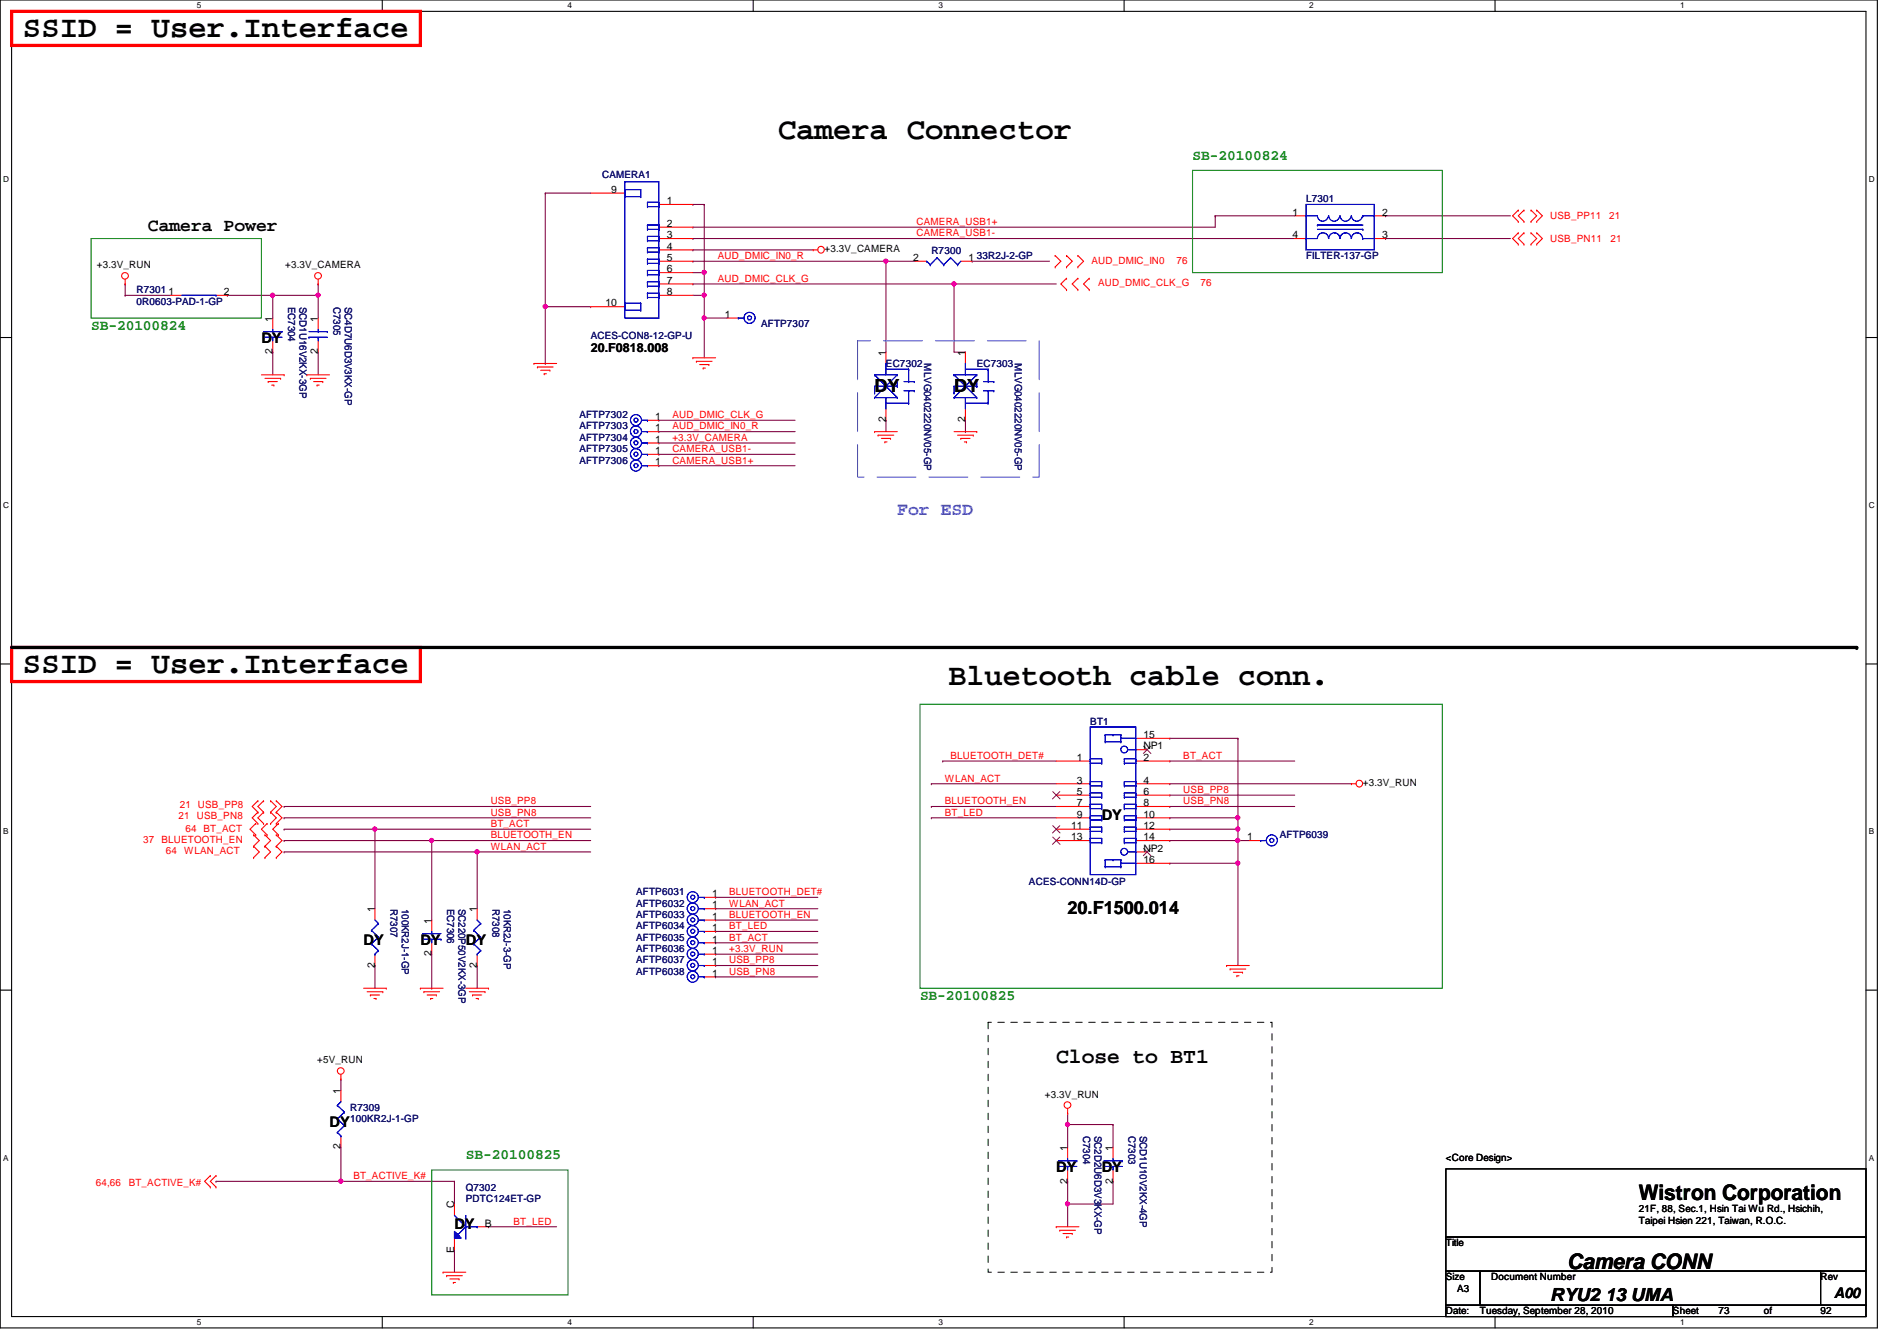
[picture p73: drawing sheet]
<svg xmlns="http://www.w3.org/2000/svg" width="297mm" height="210mm" viewBox="0 0 297 210" stroke-linecap="round" stroke-linejoin="round" font-family="sans-serif">
<defs><g id="words">
<g font-size="4.8">
<text x="3.6" y="5.8">SSID = User.Interface</text>
<text x="121.8" y="21.8">Camera Connector</text>
<text x="3.6" y="105.4">SSID = User.Interface</text>
<text x="148.5" y="107.1">Bluetooth cable conn.</text>
</g>
<g font-size="3.3">
<text x="165.4" y="166.3">Close to BT1</text>
<text x="256.6" y="187.9">Wistron Corporation</text>
<text x="245.4" y="198.6">Camera CONN</text>
</g>
<g font-size="2.8">
<text x="23.2" y="36.2">Camera Power</text>
<text x="136.9" y="61.3">DY</text>
<text x="149.4" y="61.3">DY</text>
<text x="167.2" y="143.1">20.F1500.014</text>
<text x="242.7" y="203.7">RYU2 13 UMA</text>
</g>
<text font-size="2.8" fill="#0080ff" x="140.5" y="80.6">For ESD</text>
<g font-size="2.3" fill="#008000">
<text x="186.7" y="25">SB-20100824</text>
<text x="14.3" y="51.6">SB-20100824</text>
<text x="144.1" y="156.5">SB-20100825</text>
<text x="72.9" y="181.4">SB-20100825</text>
</g>
<g font-size="2.3">
<text x="40.9" y="53.7">DY</text>
<text x="172.5" y="128.4">DY</text>
<text x="56.9" y="147.9">DY</text>
<text x="65.8" y="147.9">DY</text>
<text x="72.9" y="147.9">DY</text>
<text x="51.6" y="176.4">DY</text>
<text x="165.4" y="183.5">DY</text>
<text x="172.5" y="183.5">DY</text>
<text x="71.2" y="192.4">DY</text>
<text x="287.2" y="203.2">A00</text>
</g>
<text font-size="1.9" x="92.5" y="55.2">20.F0818.008</text>
<g font-size="1.6" fill="#000080">
<text x="94.3" y="27.9">CAMERA1</text>
<text x="204.5" y="31.7">L7301</text>
<text x="145.8" y="39.8">R7300</text>
<text x="152.9" y="40.6">33R2J-2-GP</text>
<text x="204.5" y="40.6">FILTER-137-GP</text>
<text x="21.4" y="45.9">R7301</text>
<text x="21.4" y="47.7">0R0603-PAD-1-GP</text>
<text x="45.1" y="48" transform="rotate(90 45.1 48)">EC7304</text>
<text x="46.9" y="48" transform="rotate(90 46.9 48)">SCD1U16V2KX-3GP</text>
<text x="52.2" y="48" transform="rotate(90 52.2 48)">C7305</text>
<text x="54" y="48" transform="rotate(90 54 48)">SC4D7U6D3V3KX-GP</text>
<text x="92.5" y="53">ACES-CON8-12-GP-U</text>
<text x="119.2" y="51.2">AFTP7307</text>
<text x="138.7" y="57.4">EC7302</text>
<text x="144.7" y="56.9" transform="rotate(90 144.7 56.9)">MLVG0402220NV05-GP</text>
<text x="152.9" y="57.4">EC7303</text>
<text x="158.9" y="56.9" transform="rotate(90 158.9 56.9)">MLVG0402220NV05-GP</text>
<text x="90.7" y="65.4">AFTP7302</text>
<text x="90.7" y="69">AFTP7304</text>
<text x="90.7" y="67.2">AFTP7303</text>
<text x="90.7" y="70.8">AFTP7305</text>
<text x="90.7" y="72.6">AFTP7306</text>
<text x="170.7" y="113.5">BT1</text>
<text x="200.4" y="131.2">AFTP6039</text>
<text x="61.1" y="142.2" transform="rotate(90 61.1 142.2)">R7307</text>
<text x="62.9" y="142.2" transform="rotate(90 62.9 142.2)">100KR2J-1-GP</text>
<text x="70" y="142.2" transform="rotate(90 70 142.2)">EC7306</text>
<text x="71.8" y="142.2" transform="rotate(90 71.8 142.2)">SC220P50V2KX-3GP</text>
<text x="77.1" y="142.2" transform="rotate(90 77.1 142.2)">R7308</text>
<text x="78.9" y="142.2" transform="rotate(90 78.9 142.2)">10KR2J-3-GP</text>
<text x="99.6" y="140.1">AFTP6031</text>
<text x="99.6" y="143.7">AFTP6033</text>
<text x="99.6" y="141.9">AFTP6032</text>
<text x="161.1" y="138.5">ACES-CONN14D-GP</text>
<text x="99.6" y="147.2">AFTP6035</text>
<text x="99.6" y="149">AFTP6036</text>
<text x="99.6" y="145.5">AFTP6034</text>
<text x="99.6" y="150.8">AFTP6037</text>
<text x="99.6" y="152.6">AFTP6038</text>
<text x="54.8" y="173.9">R7309</text>
<text x="54.8" y="175.7">100KR2J-1-GP</text>
<text x="169.6" y="177.8" transform="rotate(90 169.6 177.8)">C7304</text>
<text x="171.4" y="177.8" transform="rotate(90 171.4 177.8)">SC2D2U6D3V3KX-GP</text>
<text x="176.7" y="177.8" transform="rotate(90 176.7 177.8)">C7303</text>
<text x="178.5" y="177.8" transform="rotate(90 178.5 177.8)">SCD1U10V2KX-4GP</text>
<text x="72.9" y="186.4">Q7302</text>
<text x="72.9" y="188.1">PDTC124ET-GP</text>
</g>
<g font-size="1.6">
<text x="95.7" y="30.2">9</text>
<text x="104.4" y="32">1</text>
<text x="104.4" y="35.5">2</text>
<text x="202.4" y="33.7">1</text>
<text x="216.4" y="33.7">2</text>
<text x="15.2" y="42">+3.3V_RUN</text>
<text x="44.7" y="42">+3.3V_CAMERA</text>
<text x="104.4" y="40.9">5</text>
<text x="104.4" y="37.3">3</text>
<text x="104.4" y="39.1">4</text>
<text x="129.1" y="39.5">+3.3V_CAMERA</text>
<text x="143" y="40.9">2</text>
<text x="151.7" y="40.9">1</text>
<text x="202.4" y="37.3">4</text>
<text x="216.4" y="37.3">3</text>
<text x="26.4" y="46.2">1</text>
<text x="35" y="46.2">2</text>
<text x="94.8" y="48">10</text>
<text x="104.4" y="42.6">6</text>
<text x="104.4" y="44.4">7</text>
<text x="104.4" y="46.2">8</text>
<text x="42.7" y="50.3" transform="rotate(-90 42.7 50.3)">1</text>
<text x="49.8" y="50.3" transform="rotate(-90 49.8 50.3)">1</text>
<text x="113.5" y="49.7">1</text>
<text x="42.7" y="55.5" transform="rotate(-90 42.7 55.5)">2</text>
<text x="49.8" y="55.5" transform="rotate(-90 49.8 55.5)">2</text>
<text x="138.7" y="55.7" transform="rotate(-90 138.7 55.7)">1</text>
<text x="151.1" y="55.7" transform="rotate(-90 151.1 55.7)">1</text>
<text x="102.6" y="65.7">1</text>
<text x="102.6" y="69.3">1</text>
<text x="102.6" y="67.5">1</text>
<text x="102.6" y="71.1">1</text>
<text x="138.7" y="66.1" transform="rotate(-90 138.7 66.1)">2</text>
<text x="151.1" y="66.1" transform="rotate(-90 151.1 66.1)">2</text>
<text x="102.6" y="72.9">1</text>
<text x="168.6" y="119.1">1</text>
<text x="179.1" y="115.5">15</text>
<text x="179.1" y="117.3">NP1</text>
<text x="179.1" y="119.1">2</text>
<text x="168.6" y="122.6">3</text>
<text x="168.6" y="124.4">5</text>
<text x="179.1" y="122.6">4</text>
<text x="179.1" y="124.4">6</text>
<text x="213.4" y="123.1">+3.3V_RUN</text>
<text x="167.7" y="129.8">11</text>
<text x="167.7" y="131.5">13</text>
<text x="168.6" y="126.2">7</text>
<text x="168.6" y="128">9</text>
<text x="179.1" y="126.2">8</text>
<text x="179.1" y="128">10</text>
<text x="179.1" y="129.8">12</text>
<text x="179.1" y="131.5">14</text>
<text x="195.3" y="131.5">1</text>
<text x="179.1" y="133.3">NP2</text>
<text x="179.1" y="135.1">16</text>
<text x="58.7" y="142.8" transform="rotate(-90 58.7 142.8)">1</text>
<text x="74.7" y="142.8" transform="rotate(-90 74.7 142.8)">1</text>
<text x="111.5" y="140.4">1</text>
<text x="111.5" y="144">1</text>
<text x="111.5" y="142.2">1</text>
<text x="67.6" y="149.7" transform="rotate(-90 67.6 149.7)">2</text>
<text x="67.6" y="144.6" transform="rotate(-90 67.6 144.6)">1</text>
<text x="111.5" y="147.5">1</text>
<text x="111.5" y="149.3">1</text>
<text x="111.5" y="145.8">1</text>
<text x="58.7" y="151.5" transform="rotate(-90 58.7 151.5)">2</text>
<text x="74.7" y="151.5" transform="rotate(-90 74.7 151.5)">2</text>
<text x="111.5" y="151.1">1</text>
<text x="111.5" y="152.9">1</text>
<text x="49.7" y="166.5">+5V_RUN</text>
<text x="53.3" y="171.2" transform="rotate(-90 53.3 171.2)">1</text>
<text x="163.6" y="171.8">+3.3V_RUN</text>
<text x="53.3" y="179.9" transform="rotate(-90 53.3 179.9)">2</text>
<text x="167.1" y="185.3" transform="rotate(-90 167.1 185.3)">2</text>
<text x="167.1" y="180.1" transform="rotate(-90 167.1 180.1)">1</text>
<text x="174.2" y="185.3" transform="rotate(-90 174.2 185.3)">2</text>
<text x="174.2" y="180.1" transform="rotate(-90 174.2 180.1)">1</text>
<text x="226.4" y="181.7">&lt;Core Design&gt;</text>
<text x="71.1" y="189" transform="rotate(-90 71.1 189)">C</text>
<text x="75.9" y="192">B</text>
<text x="256.6" y="189.7">21F, 88, Sec.1, Hsin Tai Wu Rd., Hsichih,</text>
<text x="256.6" y="191.6">Taipei Hsien 221, Taiwan, R.O.C.</text>
<text x="71.1" y="196.1" transform="rotate(-90 71.1 196.1)">E</text>
<text x="226.4" y="195.1">Title</text>
<text x="226.4" y="200.4">Size</text>
<text x="228.2" y="202.2">A3</text>
<text x="233.5" y="200.4">Document Number</text>
<text x="285.1" y="200.4">Rev</text>
<text x="226.4" y="205.7">Date:</text>
<text x="231.7" y="205.7">Tuesday, September 28, 2010</text>
<text x="262" y="205.7">Sheet</text>
<text x="269.1" y="205.7">73</text>
<text x="276.2" y="205.7">of</text>
<text x="285.1" y="205.7">92</text>
</g>
<g font-size="1.6" fill="#f00">
<text x="143.5" y="35.2">CAMERA_USB1+</text>
<text x="242.7" y="34.3">USB_PP11</text>
<text x="252" y="34.3">21</text>
<text x="112.4" y="40.6">AUD_DMIC_IN0_R</text>
<text x="143.5" y="37">CAMERA_USB1-</text>
<text x="170.9" y="41.3">AUD_DMIC_IN0</text>
<text x="184.2" y="41.3">76</text>
<text x="242.7" y="37.9">USB_PN11</text>
<text x="252.2" y="37.9">21</text>
<text x="112.4" y="44.1">AUD_DMIC_CLK_G</text>
<text x="172" y="44.8">AUD_DMIC_CLK_G</text>
<text x="188" y="44.8">76</text>
<text x="105.3" y="65.4">AUD_DMIC_CLK_G</text>
<text x="105.3" y="70.8">CAMERA_USB1-</text>
<text x="105.3" y="67.2">AUD_DMIC_IN0_R</text>
<text x="105.3" y="69">+3.3V_CAMERA</text>
<text x="105.3" y="72.6">CAMERA_USB1+</text>
<text x="148.8" y="118.8">BLUETOOTH_DET#</text>
<text x="185.3" y="118.8">BT_ACT</text>
<text x="76.8" y="125.9">USB_PP8</text>
<text x="148" y="125.9">BLUETOOTH_EN</text>
<text x="148" y="122.3">WLAN_ACT</text>
<text x="185.3" y="124.1">USB_PP8</text>
<text x="185.3" y="125.9">USB_PN8</text>
<text x="22.4" y="132">37 BLUETOOTH_EN</text>
<text x="27.9" y="128.2">21</text>
<text x="28.1" y="126.4">21 USB_PP8</text>
<text x="29" y="130.2">64 BT_ACT</text>
<text x="30.8" y="128.2">USB_PN8</text>
<text x="76.8" y="127.7">USB_PN8</text>
<text x="76.8" y="129.5">BT_ACT</text>
<text x="76.8" y="131.2">BLUETOOTH_EN</text>
<text x="148" y="127.7">BT_LED</text>
<text x="26" y="133.7">64 WLAN_ACT</text>
<text x="76.8" y="133">WLAN_ACT</text>
<text x="114.2" y="140.1">BLUETOOTH_DET#</text>
<text x="114.2" y="141.9">WLAN_ACT</text>
<text x="114.2" y="143.7">BLUETOOTH_EN</text>
<text x="114.2" y="145.5">BT_LED</text>
<text x="114.2" y="147.2">BT_ACT</text>
<text x="114.2" y="149">+3.3V_RUN</text>
<text x="114.2" y="150.8">USB_PP8</text>
<text x="114.2" y="152.6">USB_PN8</text>
<text x="15" y="185.6">64,66</text>
<text x="20.1" y="185.6">BT_ACTIVE_K#</text>
<text x="55.3" y="184.6">BT_ACTIVE_K#</text>
<text x="80.4" y="191.7">BT_LED</text>
</g>
<g font-size="1.3">
<text x="30.8" y="1.3">5</text>
<text x="88.9" y="1.3">4</text>
<text x="146.9" y="1.3">3</text>
<text x="205" y="1.3">2</text>
<text x="263.1" y="1.3">1</text>
<text x=".5" y="28.4">D</text>
<text x="292.6" y="28.4">D</text>
<text x=".5" y="79.5">C</text>
<text x="292.6" y="79.5">C</text>
<text x=".5" y="130.6">B</text>
<text x="292.6" y="130.6">B</text>
<text x=".5" y="181.7">A</text>
<text x="292.6" y="181.7">A</text>
<text x="30.8" y="207.4">5</text>
<text x="88.9" y="207.4">4</text>
<text x="146.9" y="207.4">3</text>
<text x="205" y="207.4">2</text>
<text x="263.1" y="207.4">1</text>
</g>
</g></defs>
<path d="M0 0h294v207.9h-294zM1.8 1.8h290.4v204.3h-290.4z" fill="none" stroke="#000" stroke-width=".17"/>
<g fill="#fff">
<path d="M30.8 .2h.7v1.4h-.7z"/>
<path d="M30.8 206.2h.7v1.4h-.7z"/>
</g>
<path d="M59.9 0v1.8M59.9 206.1v1.8" fill="none" stroke="#000" stroke-width=".17"/>
<g fill="#fff">
<path d="M88.9 .2h.6v1.4h-.6z"/>
<path d="M88.9 206.2h.6v1.4h-.6z"/>
</g>
<path d="M117.9 0v1.8M117.9 206.1v1.8" fill="none" stroke="#000" stroke-width=".17"/>
<g fill="#fff">
<path d="M146.9 .2h.7v1.4h-.7z"/>
<path d="M146.9 206.2h.7v1.4h-.7z"/>
</g>
<path d="M176 0v1.8M176 206.1v1.8" fill="none" stroke="#000" stroke-width=".17"/>
<g fill="#fff">
<path d="M205 .2h.7v1.4h-.7z"/>
<path d="M205 206.2h.7v1.4h-.7z"/>
</g>
<path d="M234.1 0v1.8M234.1 206.1v1.8" fill="none" stroke="#000" stroke-width=".17"/>
<g fill="#fff">
<path d="M263.1 .2h.7v1.4h-.7z"/>
<path d="M263.1 206.2h.7v1.4h-.7z"/>
<path d="M.5 27.3h.9v1.4h-.9z"/>
<path d="M292.6 27.3h.9v1.4h-.9z"/>
<path d="M.5 78.4h.9v1.4h-.9z"/>
<path d="M292.6 78.4h.9v1.4h-.9z"/>
</g>
<path d="M0 52.8h1.8M292.2 52.8h1.8" fill="none" stroke="#000" stroke-width=".17"/>
<g fill="#fff">
<path d="M.5 129.5h.8v1.4h-.8z"/>
<path d="M292.6 129.5h.9v1.4h-.9z"/>
</g>
<path d="M0 103.9h1.8M292.2 103.9h1.8" fill="none" stroke="#000" stroke-width=".17"/>
<g fill="#fff">
<path d="M.5 180.5h.8v1.4h-.8z"/>
<path d="M292.6 180.5h.9v1.4h-.9z"/>
</g>
<path d="M0 155h1.8M292.2 155h1.8" fill="none" stroke="#000" stroke-width=".17"/>
<path d="M42.7 46.2h.1M42.7 46.2h7.1" fill="none" stroke="#800040" stroke-width=".17"/>
<circle cx="49.8" cy="46.2" r=".32" fill="#f0f"/>
<circle cx="49.8" cy="46.2" r=".32" fill="none" stroke="#f0f" stroke-width=".17"/>
<circle cx="42.7" cy="46.2" r=".32" fill="#f0f"/>
<circle cx="42.7" cy="46.2" r=".32" fill="none" stroke="#f0f" stroke-width=".17"/>
<g fill="none" stroke="#800040" stroke-width=".17">
<path d="M19.6 44.4h.1M19.6 46.2h.1M19.6 44.4v1.8M19.6 46.2h7.1M35.6 46.2h.1M35.6 46.2h7.1M42.7 55.1h.1M42.7 46.2h.1M42.7 46.2v3.6M42.7 55.1v3.6M49.8 46.2h.1M49.8 44.4h.1"/>
<path d="M49.8 55.1h.1M49.8 44.4v5.4M49.8 55.1v3.6M147.6 119.1h.1M147.6 119.1h17.8M183.2 115.6h.1M183.2 119.1h.1M183.2 115.6h10.6M183.2 119.1h19.5M145.8 126.2h.1M145.8 128h.1M145.8 126.2h19.6"/>
<path d="M145.8 128h19.6M183.2 122.7h.1M183.2 124.5h.1M183.2 122.7h28.4M183.2 124.5h19.5M193.8 135.1h.1M193.8 135.1v16"/>
</g>
<circle cx="193.8" cy="135.1" r=".32" fill="#f0f"/>
<circle cx="193.8" cy="135.1" r=".32" fill="none" stroke="#f0f" stroke-width=".17"/>
<path d="M193.8 131.6h.1M193.8 131.6v3.5" fill="none" stroke="#800040" stroke-width=".17"/>
<circle cx="193.8" cy="131.5" r=".32" fill="#f0f"/>
<circle cx="193.8" cy="131.5" r=".32" fill="none" stroke="#f0f" stroke-width=".17"/>
<path d="M145.8 122.7h.1M145.8 122.7h19.6M183.2 126.2h.1M183.2 135.1h.1M183.2 126.2h19.5M183.2 135.1h10.6M167.2 188.5h.1M174.3 184.9h.1M174.3 184.9v3.6h-7.1" fill="none" stroke="#800040" stroke-width=".17"/>
<circle cx="167.1" cy="188.4" r=".32" fill="#f0f"/>
<circle cx="167.1" cy="188.4" r=".32" fill="none" stroke="#f0f" stroke-width=".17"/>
<path d="M167.2 176h.1M167.2 176h7.1M174.3 176h.1M174.3 176v3.6M167.2 188.5h.1M167.2 188.5v3.5" fill="none" stroke="#800040" stroke-width=".17"/>
<circle cx="167.1" cy="176" r=".32" fill="#f0f"/>
<circle cx="167.1" cy="176" r=".32" fill="none" stroke="#f0f" stroke-width=".17"/>
<path d="M167.2 176h.1M167.2 174.2h.1M167.2 174.2v5.4M53.4 184.9h.1M53.4 184.9h17.8M167.2 184.9h.1M167.2 184.9v3.6" fill="none" stroke="#800040" stroke-width=".17"/>
<circle cx="53.4" cy="184.9" r=".32" fill="#f0f"/>
<circle cx="53.4" cy="184.9" r=".32" fill="none" stroke="#f0f" stroke-width=".17"/>
<g fill="none" stroke="#800040" stroke-width=".17">
<path d="M44.5 128h.1M44.5 133.3h.1M44.5 128h48M44.5 133.3h30.2M58.7 129.8h.1M58.7 129.8h33.8M58.7 129.8v12.4M74.7 133.3h.1M74.7 133.3v8.9M53.4 168.9h.1M53.4 168.9v1.8M71.2 195.6h.1"/>
<path d="M71.2 184.9h.1M71.2 184.9v3.6M71.2 195.6v3.5"/>
</g>
<circle cx="74.7" cy="133.3" r=".32" fill="#f0f"/>
<circle cx="74.7" cy="133.3" r=".32" fill="none" stroke="#f0f" stroke-width=".17"/>
<path d="M44.5 131.6h.1M44.5 131.6h23.1M67.6 131.6h.1M67.6 131.6v12.4" fill="none" stroke="#800040" stroke-width=".17"/>
<circle cx="67.6" cy="131.5" r=".32" fill="#f0f"/>
<circle cx="67.6" cy="131.5" r=".32" fill="none" stroke="#f0f" stroke-width=".17"/>
<path d="M44.5 126.2h.1M44.5 129.8h.1M44.5 126.2h48M44.5 129.8h14.2M58.7 151.1h.1M58.7 151.1v3.6" fill="none" stroke="#800040" stroke-width=".17"/>
<circle cx="58.7" cy="129.8" r=".32" fill="#f0f"/>
<circle cx="58.7" cy="129.8" r=".32" fill="none" stroke="#f0f" stroke-width=".17"/>
<g fill="none" stroke="#800040" stroke-width=".17">
<path d="M67.6 131.6h.1M67.6 131.6h24.9M74.7 133.3h.1M74.7 133.3h17.8M183.2 131.6h.1M193.8 129.8h.1M193.8 129.8v1.8h-10.6M74.7 151.1h.1M74.7 151.1v3.6M112.1 140.5h.1M112.1 142.2h.1M112.1 144h.1"/>
<path d="M112.1 145.8h.1M112.1 147.6h.1M112.1 149.4h.1M112.1 151.1h.1M112.1 152.9h.1M112.1 140.5h16M112.1 142.2h16M112.1 144h16M112.1 145.8h16M112.1 147.6h16M112.1 149.4h16M112.1 151.1h16"/>
<path d="M112.1 152.9h16"/>
</g>
<circle cx="193.8" cy="129.8" r=".32" fill="#f0f"/>
<circle cx="193.8" cy="129.8" r=".32" fill="none" stroke="#f0f" stroke-width=".17"/>
<path d="M183.2 129.8h.1M193.8 128h.1M193.8 128v1.8h-10.6" fill="none" stroke="#800040" stroke-width=".17"/>
<circle cx="193.8" cy="128" r=".32" fill="#f0f"/>
<circle cx="193.8" cy="128" r=".32" fill="none" stroke="#f0f" stroke-width=".17"/>
<path d="M110.3 42.7h.1M110.3 42.7v3.5M193.8 115.6h.1M193.8 115.6v12.4h-10.6M183.2 128h.1" fill="none" stroke="#800040" stroke-width=".17"/>
<circle cx="110.3" cy="42.6" r=".32" fill="#f0f"/>
<circle cx="110.3" cy="42.6" r=".32" fill="none" stroke="#f0f" stroke-width=".17"/>
<path d="M108.5 32h.1M108.5 32h1.8M108.5 46.2h1.8M110.3 46.2h.1M138.7 40.9h.1M138.7 40.9h4.6M149.4 44.4h.1M149.4 44.4v10.7M152.2 40.9h.1M152.2 40.9h12.1" fill="none" stroke="#800040" stroke-width=".17"/>
<circle cx="138.7" cy="40.9" r=".32" fill="#f0f"/>
<circle cx="138.7" cy="40.9" r=".32" fill="none" stroke="#f0f" stroke-width=".17"/>
<g fill="none" stroke="#800040" stroke-width=".17">
<path d="M108.5 39.1h.1M108.5 37.3h.1M108.5 35.6h.1M108.5 39.1h18.8M108.5 37.3h94.2M108.5 35.6h81.8M110.3 49.8h.1M110.3 49.8h3.5M110.3 49.8v6.2M103.2 71.1h.1M103.2 65.8h.1M103.2 67.6h.1"/>
<path d="M103.2 72.9h.1M103.2 69.3h.1M103.2 71.1h21.3M103.2 65.8h21.3M103.2 67.6h21.3M103.2 72.9h21.3M103.2 69.3h21.3"/>
</g>
<circle cx="110.3" cy="49.8" r=".32" fill="#f0f"/>
<circle cx="110.3" cy="49.8" r=".32" fill="none" stroke="#f0f" stroke-width=".17"/>
<path d="M110.3 32h.1M110.3 32v10.7M108.5 40.9h.1M108.5 40.9h30.2M108.5 42.7h1.8M110.3 42.7h.1M138.7 40.9h.1M138.7 40.9v14.2M149.4 44.4h.1M149.4 44.4h16M138.7 65.8h.1M138.7 65.8v1.8" fill="none" stroke="#800040" stroke-width=".17"/>
<circle cx="149.4" cy="44.4" r=".32" fill="#f0f"/>
<circle cx="149.4" cy="44.4" r=".32" fill="none" stroke="#f0f" stroke-width=".17"/>
<path d="M108.5 44.4h.1M108.5 44.4h40.9M110.3 46.2h.1M110.3 46.2v3.6M149.4 55.1h1.8M151.2 55.1h.1" fill="none" stroke="#800040" stroke-width=".17"/>
<circle cx="110.3" cy="46.2" r=".32" fill="#f0f"/>
<circle cx="110.3" cy="46.2" r=".32" fill="none" stroke="#f0f" stroke-width=".17"/>
<g fill="none" stroke="#800040" stroke-width=".17">
<path d="M85.4 30.2h.1M85.4 30.2h7.1M85.4 30.2v26.7M190.3 33.8h.1M190.3 33.8h12.4M190.3 33.8v1.8M217 37.3h.1M217 33.8h.1M217 33.8h19.5M217 37.3h19.5M85.4 48h.1M85.4 56.9h.1"/>
<path d="M85.4 48h7.1M92.5 48h.1M151.2 67.6h.1M151.2 65.8v1.8M193.8 131.6h.1M193.8 131.6h1.8M67.6 154.7h.1M67.6 149.4v5.3M53.4 179.6v5.3M33.8 184.9h.1M33.8 184.9h19.6M53.4 184.9h.1"/>
<path d="M76.5 192h.1M76.5 192h10.7"/>
</g>
<circle cx="85.4" cy="48" r=".32" fill="#f0f"/>
<circle cx="85.4" cy="48" r=".32" fill="none" stroke="#f0f" stroke-width=".17"/>
<g fill="none" stroke="#f00" stroke-width=".17">
<path d="M127.3 39.1h.1M127.3 39.1h.8M237.7 34.7h.1M237.7 32.9h.1M237.7 38.2h.1M237.7 36.4h.1M237.7 32.9l-.8 .9 .8 .9M237.7 36.4l-.8 .9 .8 .9M238.6 34.7h.1M238.6 32.9h.1M238.6 38.2h.1M238.6 36.4h.1"/>
<path d="M238.6 32.9l-.9 .9 .9 .9M238.6 36.4l-.9 .9 .9 .9M239.7 32.9h.1M239.7 34.7h.1M239.7 36.4h.1M239.7 38.2h.1M239.7 32.9l.9 .9-.9 .9M239.7 36.4l.9 .9-.9 .9M240.6 34.7h.1M240.6 32.9h.1M240.6 38.2h.1M240.6 36.4h.1"/>
<path d="M240.6 32.9l.9 .9-.9 .9M240.6 36.4l.9 .9-.9 .9M19.6 44.4h.1M19.6 43.7v.7M40.9 58.7h3.6M41.5 59.2h2.4M42 59.7h.1M42 59.7h1.4M43.9 59.2h.1M44.5 58.7h.1M48 58.7h.1M48 58.7h3.6"/>
<path d="M48.6 59.2h.1M48.6 59.2h2.5M49.1 59.7h1.4M49.8 44.4h.1M49.8 43.7v.7M50.5 59.7h.1M83.6 56.9h.1M83.6 56.9h3.6M84.2 57.4h.1M84.2 57.4h2.4M84.7 58h1.4M85.2 58.5h.1"/>
<path d="M85.2 58.5h.4M86.1 58h.1M108.5 56h.1M108.5 56h3.6M109 56.6h.1M109 56.6h2.5M109.6 57.1h1.4M110.1 57.6h.1M110.1 57.6h.3M111 57.1h.1M165.2 41.8h.1M165.2 40h.1"/>
<path d="M165.2 40l.9 .9-.9 .9M167 45.3h.1M167 43.6h.1M167 40h.1M167 41.8h.1M167 43.6l-.9 .8 .9 .9M167 40l.9 .9-.9 .9M168.8 43.6h.1M168.8 45.3h.1M168.8 41.8h.1M168.8 40h.1M168.8 43.6l-.9 .8 .9 .9"/>
<path d="M168.8 40l.9 .9-.9 .9M170.6 45.3h.1M170.6 43.6h.1M170.6 43.6l-.9 .8 .9 .9M42.5 60.3h.4M42.9 60.3h.1M49.7 60.3h.1M49.7 60.3h.3M136.9 67.6h.1M136.9 67.6h3.6M137.5 68.1h.1M137.5 68.1h2.5"/>
<path d="M138 68.6h1.4M138.6 69.2h.1M138.6 69.2h.3M139.4 68.6h.1M149.4 67.6h3.5M149.9 68.1h2.5M150.4 68.6h.1M150.4 68.6h1.5M151 69.2h.3M151.3 69.2h.1M152.4 68.1h.1M152.9 67.6h.1"/>
<path d="M39.7 132.5h.1M39.7 130.7h.1M39.7 134.2h.1M39.7 130.7l.9 .9-.9 .9M39.7 132.5l.9 .8-.9 .9M40 130.7h.1M40 128.9h.1M40 128.9l-.8 .9 .8 .9M40.4 125.3h.1M40.4 127.1h.1M40.4 128.9h.1M40.4 125.3l-.9 .9 .9 .9"/>
<path d="M40.4 127.1l-.9 .9 .9 .9M41.3 127.1h.1M41.3 125.3h.1M41.3 128.9h.1M41.3 125.3l-.9 .9 .9 .9M41.3 127.1l-.9 .9 .9 .9M41.5 130.7h.1M41.5 132.5h.1M41.5 134.2h.1M41.5 130.7l.9 .9-.9 .9M41.5 132.5l.9 .8-.9 .9M41.8 128.9h.1"/>
<path d="M41.8 130.7h.1M41.8 128.9l-.9 .9 .9 .9M42.4 125.3h.1M42.4 127.1h.1M42.4 128.9h.1M42.4 125.3l.9 .9-.9 .9M42.4 127.1l.9 .9-.9 .9M43.3 125.3h.1M43.3 127.1h.1M43.3 128.9h.1M43.3 132.5h.1M43.3 130.7h.1"/>
<path d="M43.3 134.2h.1M43.3 125.3l.9 .9-.9 .9M43.3 127.1l.9 .9-.9 .9M43.3 132.5l.9 .8-.9 .9M43.3 130.7l.9 .9-.9 .9M43.6 130.7h.1M43.6 128.9h.1M43.6 128.9l-.9 .9 .9 .9M211.6 122.7h.1M211.6 122.7h.7M56.9 154.7h3.6M57.5 155.2h2.4"/>
<path d="M58 155.7h.1M58 155.7h1.4M58.5 156.3h.4M58.9 156.3h.1M59.9 155.2h.1M60.5 154.7h.1M65.8 154.7h.1M65.8 154.7h3.6M66.4 155.2h.1M66.4 155.2h2.4M66.9 155.7h1.4M67.4 156.3h.1"/>
<path d="M67.4 156.3h.4M68.3 155.7h.1M72.9 154.7h3.6M73.5 155.2h2.4M74 155.7h.1M74 155.7h1.4M74.5 156.3h.4M74.7 142.2v1.8M74.7 149.4v1.7M74.9 156.3h.1M75.9 155.2h.1M76.5 154.7h.1"/>
<path d="M192.1 151.1h.1M192.1 151.1h3.5M192.6 151.7h.1M192.6 151.7h2.5M193.1 152.2h1.5M193.7 152.7h.1M193.7 152.7h.3M194.6 152.2h.1M53.4 168.9h.1M53.4 168.2v.7M167.2 174.2h.1M167.2 173.5v.7"/>
<path d="M174.3 179.6v1.8M32.9 184h.1M32.9 185.8h.1M32.9 184l-.9 .9 .9 .9M33.8 184h.1M33.8 185.8h.1M33.8 184l-.9 .9 .9 .9M69.4 199.1h.1M69.4 199.1h3.5M69.9 199.7h.1M69.9 199.7h2.5M71.2 188.5v1.7"/>
<path d="M71.2 193.8v1.8M74.7 192h1.8M165.4 192h.1M165.4 192h3.5M165.9 192.6h.1M165.9 192.6h2.5M166.5 193.1h1.4M167 193.6h.1M167 193.6h.3M167.9 193.1h.1M174.3 183.1v1.8M70.4 200.2h1.5"/>
<path d="M71 200.7h.1M71 200.7h.3M71.9 200.2h.1"/>
<circle cx="128.5" cy="39.1" r=".52"/>
<circle cx="19.6" cy="43.2" r=".52"/>
<circle cx="49.8" cy="43.2" r=".52"/>
<circle cx="212.8" cy="122.7" r=".52"/>
<circle cx="53.4" cy="167.6" r=".52"/>
<circle cx="167.2" cy="173" r=".52"/>
</g>
<path d="M226.4 183h65.8v10.6h-65.8zM226.4 193.6h65.8v5.4h-65.8zM226.4 199h5.3v5.3h-5.3zM231.7 199h53.4v5.3h-53.4zM285.1 199h7.1v5.3h-7.1zM226.4 204.3h35.6v1.8h-35.6zM262 204.3h30.2v1.8h-30.2z" fill="none" stroke="#000" stroke-width=".17"/>
<path d="M1.8 1.8h64v5.3h-64zM1.8 101.3h64v5.4h-64z" fill="none" stroke="#f00" stroke-width=".51"/>
<path d="M154.7 160h44.5v39.1h-44.5z" fill="none" stroke="#000" stroke-width=".16" stroke-dasharray="1 1 1 1 1 1 1 1"/>
<path d="M1.8 101.3h288.9" fill="none" stroke="#000" stroke-width=".51"/>
<circle cx="290.7" cy="101.3" r=".25" fill="#000"/>
<path d="M134.3 53.3h28.4v21.4h-28.4z" fill="none" stroke="#0080ff" stroke-width=".16" stroke-dasharray="6.1 2"/>
<path d="M14.3 37.3h26.6v12.5h-26.6zM186.7 26.7h39.1v16h-39.1zM144.1 110.2h81.7v44.5h-81.7zM67.6 183.1h21.3v19.6h-21.3z" fill="none" stroke="#008000" stroke-width=".17"/>
<g fill="none" stroke="#00f" stroke-width=".17">
<path d="M74.2 145.6h.1M74.2 147.7h.1M74.2 145.6l1.1 1.1M74.2 147.7l1.1 1.1M74.7 149.4h.1M74.7 144l.6 .6M75.3 144.6h.1M75.3 146.7h.1M75.3 148.8h.1M75.3 144.6l-1.1 1M75.3 146.7l-1.1 1M75.3 148.8l-.6 .6"/>
<path d="M172.8 182.6h.1M172.8 181.7h2.9M172.8 182.6h2.9M174.3 181.7h.1M174.3 182.6h.1M174.3 181.4v.3M174.3 182.6v.5M175.7 181.7h.1"/>
</g>
<path d="M71.2 192.7l1 1.1h-1z" fill-rule="evenodd" fill="#00f"/>
<path d="M71.2 192.7l1 1.1h-1zM71.2 190.2l1.7 1.8M71.7 193.3h.1M72.9 192h.1M72.9 193.8h.1M72.9 192l-1.2 1.3M72.9 190.2v3.6M72.9 192h1.8M74.7 192h.1" fill="none" stroke="#00f" stroke-width=".17"/>
<path d="M71.2 192.7l1 1.1h-1z" fill-rule="evenodd" fill="#00f"/>
<g fill="none" stroke="#00f" stroke-width=".17">
<path d="M97.8 28.4h5.4v21.4h-5.4zM97.8 29.7h.1M97.8 30.8h.1M97.8 29.7v1.1M97.8 29.7h2.5M97.8 30.8h2.5M100.3 29.7h.1M100.3 30.8h.1M100.3 29.7v1.1M101.4 31.7h.1M101.4 32.3h.1M101.4 35.2h.1"/>
<path d="M101.4 35.9h.1M101.4 37h.1M101.4 37.7h.1M101.4 38.8h.1M101.4 39.5h.1M101.4 31.7h1.8M101.4 31.7v.6M101.4 35.2v.7M101.4 37v.7M101.4 38.8v.7M101.4 32.3h1.8M101.4 35.2h1.8"/>
<path d="M101.4 35.9h1.8M101.4 37h1.8M101.4 37.7h1.8M101.4 38.8h1.8M101.4 39.5h1.8M103.2 31.7h.1M103.2 32.3h.1M103.2 32h.1M103.2 35.2h.1M103.2 35.9h.1M103.2 35.6h.1M103.2 37h.1"/>
<path d="M103.2 37.7h.1M103.2 37.3h.1M103.2 38.8h.1M103.2 39.5h.1M103.2 39.1h.1M103.2 31.7v.6M103.2 35.2v.7M103.2 37v.7M103.2 38.8v.7M204.5 32h10.7v7.1h-10.7zM204.5 37.3h.1M204.5 33.8h1.8a.87 .87 0 0 0 .9 .8 .87 .87 0 0 0 .8-.8"/>
<path d="M204.5 37.3h1.8a.87 .87 0 0 1 .9-.9 .87 .87 0 0 1 .8 .9M204.5 33.8h.1M206.3 35.2h.1M206.3 35.2h7.1M206.3 35.9h7.1M208.1 33.8a.87 .87 0 0 0 .8 .8 .87 .87 0 0 0 .9-.8M208.1 37.3a.87 .87 0 0 1 .8-.9 .87 .87 0 0 1 .9 .9M209.8 37.3a.87 .87 0 0 1 .9-.9 .87 .87 0 0 1 .9 .9M209.8 33.8a.87 .87 0 0 0 .9 .8 .87 .87 0 0 0 .9-.8M211.6 37.3a.87 .87 0 0 1 .9-.9 .87 .87 0 0 1 .9 .9M211.6 33.8a.87 .87 0 0 0 .9 .8 .87 .87 0 0 0 .9-.8M213.4 35.9h.1"/>
<path d="M213.4 33.8h.1M213.4 37.3h.1M213.4 37.3h1.8M213.4 33.8h1.8M28.5 46.2h5.3M33.8 46.2h.1M41.3 52.8h.1M41.3 51.9h2.9M41.3 52.8h2.9M42.7 51.9h.1M42.7 52.8h.1M42.7 51.6v.3"/>
<path d="M42.7 52.8v.5M44.2 51.9h.1M48.4 52.8h.1M48.4 51.9h2.9M48.4 52.8h2.9M49.8 51.9h.1M49.8 52.8h.1M49.8 51.6v.3M49.8 52.8v.5M51.3 51.9h.1M97.8 47.5h.1M97.8 48.6h.1"/>
<path d="M97.8 47.5v1.1M97.8 47.5h2.5M97.8 48.6h2.5M100.3 47.5h.1M100.3 48.6h.1M100.3 47.5v1.1M101.4 40.6h.1M101.4 41.2h.1M101.4 42.3h.1M101.4 43h.1M101.4 44.1h.1M101.4 44.8h.1"/>
<path d="M101.4 45.9h.1M101.4 46.6h.1M101.4 40.6v.6M101.4 42.3v.7M101.4 44.1v.7M101.4 45.9v.7M101.4 40.6h1.8M101.4 41.2h1.8M101.4 42.3h1.8M101.4 43h1.8M101.4 44.1h1.8M101.4 44.8h1.8"/>
<path d="M101.4 45.9h1.8M101.4 46.6h1.8M103.2 40.6h.1M103.2 41.2h.1M103.2 40.9h.1M103.2 42.3h.1M103.2 43h.1M103.2 42.7h.1M103.2 44.1h.1M103.2 44.8h.1M103.2 44.4h.1M103.2 45.9h.1"/>
<path d="M103.2 46.6h.1M103.2 46.2h.1M103.2 40.6v.6M103.2 42.3v.7M103.2 44.1v.7M103.2 45.9v.7M115.6 49.8h.1M115.6 49.8h.9M136.9 58.7h.1M136.9 58.7h3.6M136.9 58.7l3.6 3.5M138.7 56.9h.1"/>
<path d="M138.7 57.8h3.6M138.7 56.9v1.8M140.5 58.7h.1M140.5 58.7l-3.6 3.5M140.5 59.4v1.1M141.6 59.7h1.6M142.3 57.8h.1M142.3 59.7h.1M142.3 57.8v1.9M143.2 59.7h.1M145.1 40.9h.1M145.1 40.9l.6 .5"/>
<path d="M145.7 41.4h.1M146.7 40.3h.1M146.7 40.3l1.1 1.1M146.7 40.3l-1 1.1M147.8 41.4h.1M148.8 40.3h.1M148.8 40.3l1.1 1.1M148.8 40.3l-1 1.1M149.4 58.7h.1M149.4 58.7l3.5 3.5M149.4 58.7h3.5M149.9 41.4h.1"/>
<path d="M150.4 40.9l-.5 .5M151.2 56.9h.1M151.2 56.9v1.8M151.2 57.8h3.5M152.9 58.7h.1M152.9 58.7l-3.5 3.5M152.9 59.4v1.1M154 59.7h1.6M154.7 57.8h.1M154.7 59.7h.1M154.7 57.8v1.9M155.6 59.7h.1"/>
<path d="M100.5 72.9h.9M100.5 69.3h.9M100.5 67.6h.9M100.5 71.1h.9M100.5 65.8h.9M101.4 72.9h.1M101.4 69.3h.1M101.4 67.6h.1M101.4 71.1h.1M101.4 65.8h.1M136.9 62.2h.1M136.9 61.5h.1"/>
<path d="M136.9 62.2h3.6M138.7 60.5h.1M138.7 62.2h.1M138.7 63.1h3.6M138.7 62.2v1.8M140.5 62.2h.1M140.5 60.5h.1M140.5 60.5h-3.6v1M141.6 61.2h1.6M142.3 63.1h.1M142.3 61.2h.1M142.3 61.2v1.9"/>
<path d="M143.2 61.2h.1M149.4 62.2h.1M149.4 61.5h.1M149.4 62.2h3.5M151.2 60.5h.1M151.2 62.2h.1M151.2 62.2v1.8M151.2 63.1h3.5M152.9 62.2h.1M152.9 60.5h.1M152.9 60.5h-3.5v1M154 61.2h1.6"/>
<path d="M154.7 63.1h.1M154.7 61.2h.1M154.7 61.2v1.9M155.6 61.2h.1M170.7 113.8h7.1v23.1h-7.1zM170.7 118.8h.1M170.7 119.5h.1M170.7 119.1h.1M170.7 118.8h1.8M170.7 119.5h1.8M170.7 118.8v.7M172.5 118.8h.1"/>
<path d="M172.5 119.5h.1M172.5 118.8v.7M173.1 116.1h.1M173.1 115h.1M173.1 115h2.4M173.1 116.1h2.4M173.1 115v1.1M174.3 115h.1M175.5 115h.1M175.5 116.1h.1M175.5 115v1.1M175.5 115.6h2.3"/>
<path d="M176.1 118.8h.1M176.1 119.5h.1M176.1 119.1h.1M176.1 118.8v.7M176.1 118.8h1.7M176.1 119.5h1.7M176.6 117.3h1.2M177.8 118.8h.1M177.8 119.5h.1M177.8 115.6h.1M177.8 117.3h.1M177.8 118.8v.7"/>
<path d="M170.7 122.3h.1M170.7 123h.1M170.7 122.7h.1M170.7 124.1h.1M170.7 124.8h.1M170.7 124.5h.1M170.7 125.9h.1M170.7 126.6h.1M170.7 126.2h.1M170.7 127.7h.1M170.7 128.4h.1M170.7 128h.1"/>
<path d="M170.7 129.5h.1M170.7 130.1h.1M170.7 129.8h.1M170.7 131.2h.1M170.7 131.9h.1M170.7 131.6h.1M170.7 122.3h1.8M170.7 123h1.8M170.7 124.1h1.8M170.7 124.8h1.8M170.7 125.9h1.8M170.7 126.6h1.8"/>
<path d="M170.7 127.7h1.8M170.7 128.4h1.8M170.7 129.5h1.8M170.7 130.1h1.8M170.7 131.2h1.8M170.7 131.9h1.8M170.7 122.3v.7M170.7 124.1v.7M170.7 125.9v.7M170.7 127.7v.7M170.7 129.5v.6M170.7 131.2v.7"/>
<path d="M172.5 122.3h.1M172.5 123h.1M172.5 124.1h.1M172.5 124.8h.1M172.5 125.9h.1M172.5 126.6h.1M172.5 127.7h.1M172.5 128.4h.1M172.5 129.5h.1M172.5 130.1h.1M172.5 131.2h.1M172.5 131.9h.1"/>
<path d="M172.5 122.3v.7M172.5 124.1v.7M172.5 125.9v.7M172.5 127.7v.7M172.5 129.5v.6M172.5 131.2v.7M173.1 135.7h.1M173.1 134.6h.1M173.1 134.6v1.1M173.1 134.6h2.4M173.1 135.7h2.4M174.3 134.6h.1"/>
<path d="M175.5 134.6h.1M175.5 135.7h.1M175.5 134.6v1.1M175.5 135.1h2.3M176.1 122.3h.1M176.1 123h.1M176.1 122.7h.1M176.1 124.1h.1M176.1 124.8h.1M176.1 124.5h.1M176.1 125.9h.1M176.1 126.6h.1"/>
<path d="M176.1 126.2h.1M176.1 127.7h.1M176.1 128.4h.1M176.1 128h.1M176.1 129.5h.1M176.1 130.1h.1M176.1 129.8h.1M176.1 131.2h.1M176.1 131.9h.1M176.1 131.6h.1M176.1 122.3v.7M176.1 124.1v.7"/>
<path d="M176.1 125.9v.7M176.1 127.7v.7M176.1 129.5v.6M176.1 131.2v.7M176.1 122.3h1.7M176.1 123h1.7M176.1 124.1h1.7M176.1 124.8h1.7M176.1 125.9h1.7M176.1 126.6h1.7M176.1 127.7h1.7M176.1 128.4h1.7"/>
<path d="M176.1 129.5h1.7M176.1 130.1h1.7M176.1 131.2h1.7M176.1 131.9h1.7M176.6 133.3h1.2M177.8 122.3h.1M177.8 123h.1M177.8 124.1h.1M177.8 124.8h.1M177.8 125.9h.1M177.8 126.6h.1M177.8 127.7h.1"/>
<path d="M177.8 128.4h.1M177.8 129.5h.1M177.8 130.1h.1M177.8 131.2h.1M177.8 131.9h.1M177.8 133.3h.1M177.8 135.1h.1M177.8 122.3v.7M177.8 124.1v.7M177.8 125.9v.7M177.8 127.7v.7M177.8 129.5v.6"/>
<path d="M177.8 131.2v.7M197.4 131.6h.1M197.4 131.6h.9M58.2 145.6h.1M58.2 147.7h.1M58.2 145.6l1.1 1.1M58.2 147.7l1.1 1.1M58.7 149.4h.1M58.7 144l.6 .6M59.3 144.6h.1M59.3 146.7h.1M59.3 148.8h.1"/>
<path d="M59.3 144.6l-1.1 1M59.3 146.7l-1.1 1M59.3 148.8l-.6 .6M66.2 146.1h.1M66.2 146.1h2.8M66.2 147h2.8M67.6 146.1h.1M67.6 147h.1M67.6 145.8v.3M67.6 147v.6M69 147h.1M109.4 140.5h.9"/>
<path d="M109.4 151.1h.9M109.4 144h.9M109.4 147.6h.9M109.4 149.4h.9M109.4 142.2h.9M109.4 152.9h.9M109.4 145.8h.9M110.3 140.5h.1M110.3 151.1h.1M110.3 144h.1M110.3 147.6h.1M110.3 149.4h.1"/>
<path d="M110.3 142.2h.1M110.3 152.9h.1M110.3 145.8h.1M52.8 173h.1M52.8 175.1h.1M52.8 177.2h.1M52.8 173l1.1 1.1M52.8 175.1l1.1 1.1M52.8 177.2l.6 .6M53.4 177.8h.1M53.4 172.5l-.6 .5M53.9 174.1h.1"/>
<path d="M53.9 176.2h.1M53.9 174.1l-1.1 1M53.9 176.2l-1.1 1M71.2 192.7l1 1.1h-1zM71.2 190.2l1.7 1.8M71.7 193.3h.1M72.9 192h.1M72.9 193.8h.1M72.9 192l-1.2 1.3M72.9 190.2v3.6M72.9 192h1.8M74.7 192h.1"/>
<path d="M165.7 182.6h.1M165.7 181.7h2.9M165.7 182.6h2.9M167.2 181.7h.1M167.2 182.6h.1M167.2 181.4v.3M167.2 182.6v.5M168.6 181.7h.1"/>
<circle cx="117.4" cy="49.8" r=".32"/>
<circle cx="117.4" cy="49.8" r=".87"/>
<circle cx="99.6" cy="67.5" r=".32"/>
<circle cx="99.6" cy="71.1" r=".32"/>
<circle cx="99.6" cy="72.9" r=".32"/>
<circle cx="99.6" cy="69.3" r=".32"/>
<circle cx="99.6" cy="65.8" r=".32"/>
<circle cx="99.6" cy="72.9" r=".87"/>
<circle cx="99.6" cy="67.5" r=".87"/>
<circle cx="99.6" cy="65.8" r=".87"/>
<circle cx="99.6" cy="69.3" r=".87"/>
<circle cx="99.6" cy="71.1" r=".87"/>
<circle cx="176" cy="117.3" r=".54"/>
<circle cx="176" cy="133.3" r=".54"/>
<circle cx="199.2" cy="131.5" r=".32"/>
<circle cx="199.2" cy="131.5" r=".87"/>
<circle cx="108.5" cy="147.5" r=".32"/>
<circle cx="108.5" cy="149.3" r=".32"/>
<circle cx="108.5" cy="142.2" r=".32"/>
<circle cx="108.5" cy="140.4" r=".32"/>
<circle cx="108.5" cy="144" r=".32"/>
<circle cx="108.5" cy="145.8" r=".32"/>
<circle cx="108.5" cy="152.9" r=".32"/>
<circle cx="108.5" cy="151.1" r=".32"/>
<circle cx="108.5" cy="142.2" r=".87"/>
<circle cx="108.5" cy="145.8" r=".87"/>
<circle cx="108.5" cy="140.4" r=".87"/>
<circle cx="108.5" cy="144" r=".87"/>
<circle cx="108.5" cy="149.3" r=".87"/>
<circle cx="108.5" cy="147.5" r=".87"/>
<circle cx="108.5" cy="151.1" r=".87"/>
<circle cx="108.5" cy="152.9" r=".87"/>
</g>
<g fill="none" stroke="#f00" stroke-width=".17">
<path d="M92.5 30.2h5.3M103.2 32h5.3M103.2 35.6h5.3M103.2 37.3h5.3M103.2 39.1h5.3M202.7 37.3h1.8M202.7 33.8h1.8M215.2 37.3h1.8M215.2 33.8h1.8M26.7 46.2h1.8M33.8 46.2h1.8M42.7 49.8v1.8"/>
<path d="M42.7 53.3v1.8M49.8 49.8v1.8M49.8 53.3v1.8M92.5 48h5.3M103.2 40.9h5.3M103.2 42.7h5.3M103.2 44.4h5.3M103.2 46.2h5.3M113.8 49.8h1.8M138.7 55.1v1.8M143.3 40.9h1.8M150.4 40.9h1.8"/>
<path d="M151.2 55.1v1.8M101.4 72.9h1.8M101.4 69.3h1.8M101.4 67.6h1.8M101.4 71.1h1.8M101.4 65.8h1.8M138.7 64v1.8M151.2 64v1.8M165.4 119.1h5.3M177.8 115.6h5.4M177.8 117.3h1.8M177.8 119.1h5.4"/>
<path d="M165.4 122.7h5.3M165.4 124.5h5.3M165.4 126.2h5.3M165.4 128h5.3M165.4 129.8h5.3M165.4 131.6h5.3M177.8 122.7h5.4M177.8 124.5h5.4M177.8 126.2h5.4M177.8 128h5.4M177.8 129.8h5.4M177.8 131.6h5.4"/>
<path d="M177.8 133.3h1.8M177.8 135.1h5.4M195.6 131.6h1.8M58.7 142.2v1.8M58.7 149.4v1.7M67.6 144v1.8M67.6 147.6v1.8M110.3 140.5h1.8M110.3 151.1h1.8M110.3 144h1.8M110.3 147.6h1.8M110.3 149.4h1.8"/>
<path d="M110.3 142.2h1.8M110.3 152.9h1.8M110.3 145.8h1.8M53.4 170.7v1.8M53.4 177.8v1.8M167.2 179.6v1.8M167.2 183.1v1.8"/>
</g>
<path d="M179.1 116.8l1.1 1.1M180.2 116.8l-1.2 1.1M164.8 123.9l1.2 1.2M164.8 129.2l1.2 1.2M164.8 131l1.2 1.2M165.9 131l-1.1 1.2M165.9 123.9l-1.1 1.2M165.9 129.2l-1.1 1.2M179.1 132.8l1.1 1.1M180.2 132.8l-1.2 1.1" fill="none" stroke="#804000" stroke-width=".16"/>
<circle cx="49.8" cy="46.2" r=".32" fill="#f0f"/>
<circle cx="49.8" cy="46.2" r=".32" fill="none" stroke="#f0f" stroke-width=".17"/>
<circle cx="42.7" cy="46.2" r=".32" fill="#f0f"/>
<circle cx="42.7" cy="46.2" r=".32" fill="none" stroke="#f0f" stroke-width=".17"/>
<circle cx="193.8" cy="135.1" r=".32" fill="#f0f"/>
<circle cx="193.8" cy="135.1" r=".32" fill="none" stroke="#f0f" stroke-width=".17"/>
<circle cx="193.8" cy="131.5" r=".32" fill="#f0f"/>
<circle cx="193.8" cy="131.5" r=".32" fill="none" stroke="#f0f" stroke-width=".17"/>
<circle cx="167.1" cy="188.4" r=".32" fill="#f0f"/>
<circle cx="167.1" cy="188.4" r=".32" fill="none" stroke="#f0f" stroke-width=".17"/>
<circle cx="167.1" cy="176" r=".32" fill="#f0f"/>
<circle cx="167.1" cy="176" r=".32" fill="none" stroke="#f0f" stroke-width=".17"/>
<circle cx="53.4" cy="184.9" r=".32" fill="#f0f"/>
<circle cx="53.4" cy="184.9" r=".32" fill="none" stroke="#f0f" stroke-width=".17"/>
<circle cx="74.7" cy="133.3" r=".32" fill="#f0f"/>
<circle cx="74.7" cy="133.3" r=".32" fill="none" stroke="#f0f" stroke-width=".17"/>
<circle cx="67.6" cy="131.5" r=".32" fill="#f0f"/>
<circle cx="67.6" cy="131.5" r=".32" fill="none" stroke="#f0f" stroke-width=".17"/>
<circle cx="58.7" cy="129.8" r=".32" fill="#f0f"/>
<circle cx="58.7" cy="129.8" r=".32" fill="none" stroke="#f0f" stroke-width=".17"/>
<circle cx="193.8" cy="129.8" r=".32" fill="#f0f"/>
<circle cx="193.8" cy="129.8" r=".32" fill="none" stroke="#f0f" stroke-width=".17"/>
<circle cx="193.8" cy="128" r=".32" fill="#f0f"/>
<circle cx="193.8" cy="128" r=".32" fill="none" stroke="#f0f" stroke-width=".17"/>
<circle cx="110.3" cy="42.6" r=".32" fill="#f0f"/>
<circle cx="110.3" cy="42.6" r=".32" fill="none" stroke="#f0f" stroke-width=".17"/>
<circle cx="138.7" cy="40.9" r=".32" fill="#f0f"/>
<circle cx="138.7" cy="40.9" r=".32" fill="none" stroke="#f0f" stroke-width=".17"/>
<circle cx="110.3" cy="49.8" r=".32" fill="#f0f"/>
<circle cx="110.3" cy="49.8" r=".32" fill="none" stroke="#f0f" stroke-width=".17"/>
<circle cx="149.4" cy="44.4" r=".32" fill="#f0f"/>
<circle cx="149.4" cy="44.4" r=".32" fill="none" stroke="#f0f" stroke-width=".17"/>
<circle cx="110.3" cy="46.2" r=".32" fill="#f0f"/>
<circle cx="110.3" cy="46.2" r=".32" fill="none" stroke="#f0f" stroke-width=".17"/>
<circle cx="85.4" cy="48" r=".32" fill="#f0f"/>
<circle cx="85.4" cy="48" r=".32" fill="none" stroke="#f0f" stroke-width=".17"/>
<use href="#words"/>
</svg>
